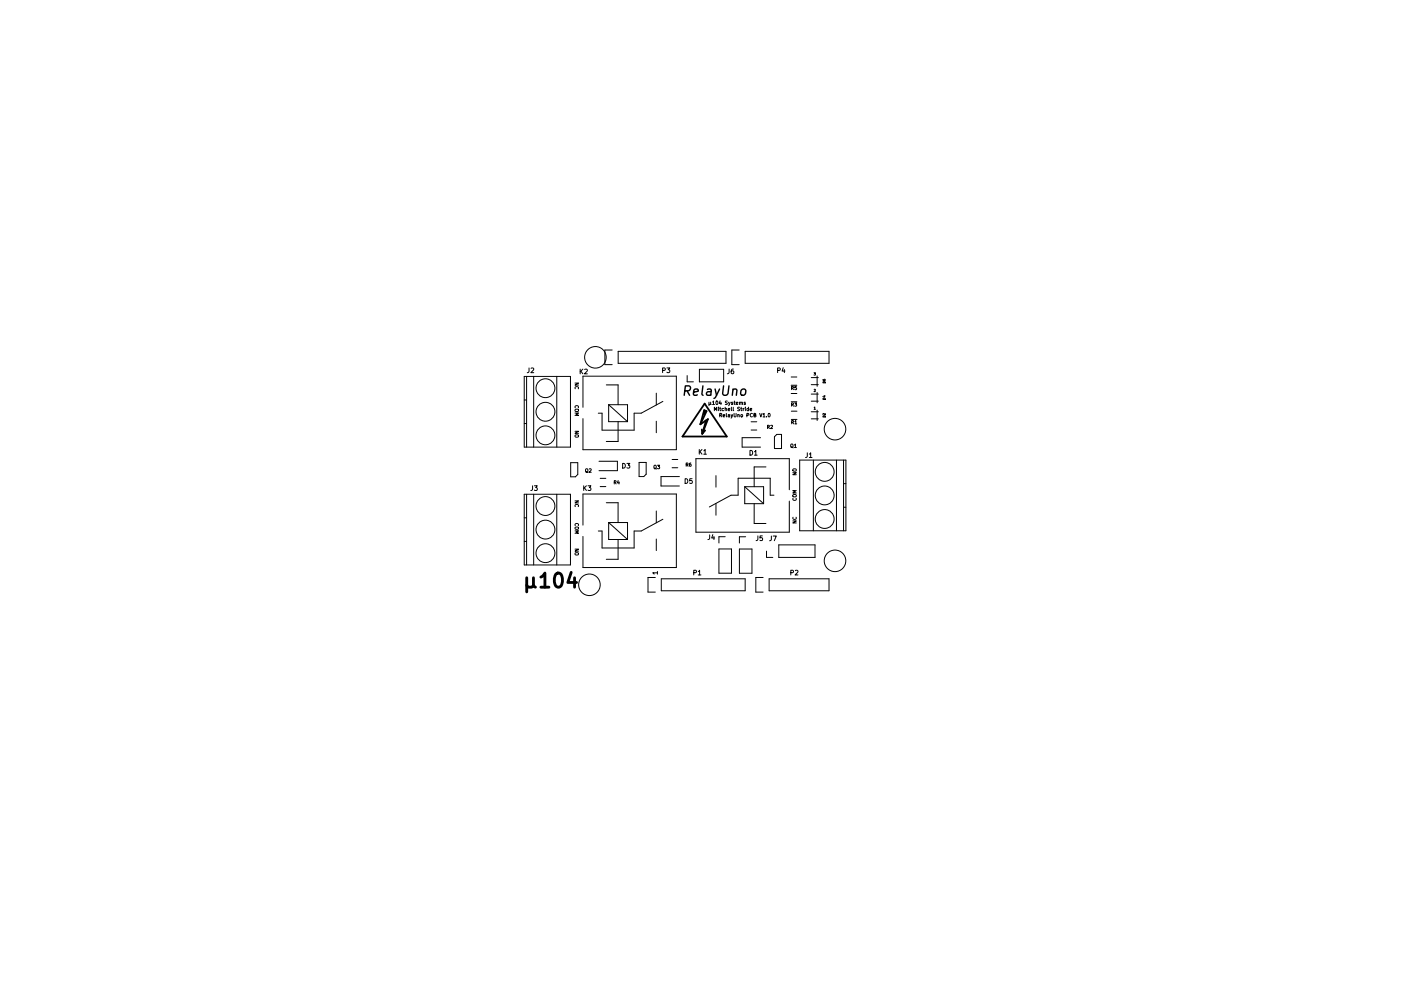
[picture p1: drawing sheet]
<svg xmlns="http://www.w3.org/2000/svg" width="297mm" height="210mm" viewBox="0 0 297 210" stroke-linecap="round" stroke-linejoin="round" font-family="sans-serif">
<path d="M111.7 122.6v3M113.1 124.2l.4 .4M113.1 122.6v1.6l-.1 .2-.9 .2-.4-.4M114.7 122.4l.8-.8v3M114.7 124.6h1.7M117.8 121.9a.72 .72 0 0 1 .8-.3 .72 .72 0 0 1 .5 .6 1.76 1.76 0 0 1-.6 2.4 .77 .77 0 0 1-.8-.6 2.56 2.56 0 0 1 .1-2.1zM121.1 121.4l-.7 2.2h1.8M121.8 122.6v2" fill="none" stroke="#000" stroke-width=".6"/>
<g fill="none" stroke="#000" stroke-width=".21">
<path d="M111.1 79.9h9.8v15h-9.8zM111.6 79.9v15M112.2 78.1l-.1 .8-.3 .2M112.6 78.2l.4-.1 .2 .3-.7 .7h.7M113.1 79.9v15M118 79.9v15M123 78.3v1M123.2 78.7l.4 .6M123.6 78.3l-.6 .6M124 78.4l.3-.1 .2 .3-.6 .7h.6M129.8 74.3h-1.6v3.1h1.6M131.1 74.5h22.8v2.6h-22.8z"/>
<path d="M140.5 78.6l.5-.1v-.3l-.5-.1v1M141.4 78.1h.6l-.3 .3 .3 .1v.5h-.6M145.7 79.7v1.3h1.3M148.3 78.4h5.1v2.6h-5.1zM154.6 78.3l-.1 .9-.3 .1M155.5 78.3l-.4 .2-.1 .6 .2 .2 .3-.1v-.5h-.3l-.2 .2M156.7 74.3h-1.5v3.1h1.5M158 74.5h17.8v2.6h-17.8zM164.9 78.6l.4-.1 .1-.3-.5-.1v1M166.1 78l-.3 .7h.6M166.3 78.4v.7M167.7 80h1.2"/>
<path d="M172.6 79.1h.3l-.2 .2 .2 .2h-.3M173.2 79.8v2.2M111.1 89.9h.5M111.1 84.9h.5M121 98.2h1.5v2.5l-.5 .5h-1zM121.9 87.6h.8l-.6 .3 .6 .2h-.8M121.9 81.3h.8l-.8 .4h.8M121.9 91.5h.8l-.8 .4h.8M121.9 92.4l.7-.1 .1 .3-.3 .2-.4-.1zM122 86.5a.33 .33 0 0 1 .3-.4 .33 .33 0 0 1 .3 .4M122 82.5a.33 .33 0 0 1 .3-.5 .33 .33 0 0 1 .3 .5M122 86.8h.6v.4l-.6 .1-.1-.2z"/>
<path d="M123.6 86.4v-6.6h19.8v15.6h-19.8v-6.6M124.9 99.5h.3l.2 .2-.5 .5h.5M127 97.9h3.9v2h-3.9M128.5 81.7h2.5v4.2M129 85.9v3.6h4M129 85.9l4 3.6M129 85.9h4v3.6M131 89.5v4.2h-2.5M132 98.3a.51 .51 0 0 1 .6 .5 .51 .51 0 0 1-.6 .5zM132.9 98.3h.6l-.3 .4 .3 .1v.4h-.6M135.5 98.1h1.5v2.5l-.5 .5h-1zM138.8 99.3l.4 .2"/>
<path d="M139.1 83.4v2.5M139.1 89.4v2.4M139.4 98.7h.5l-.3 .3 .2 .1v.3h-.4M140.5 85.2l-4.6 2.5h-1.5v3.6h-6.8v-3.6h-.8M142.5 99.2h1.2M142.5 97.5h1.2M145.5 98.6h.3v-.3l-.3-.1v.7M145.6 98.6l.3 .3M146.5 98.2l-.3 .2-.1 .4 .2 .1h.2v-.4l-.4 .1M148.3 95.4v1M148.4 95.8l.4 .6M148.8 95.4l-.5 .5"/>
<path d="M149.2 95.7l.3-.3v1M149.2 96.4h.6M150.3 85.3v.8M150.7 85.7l.1 .1M150.7 85.3l-.1 .5-.3-.1M151.1 85.3l.2-.2v.7M151.1 85.8h.4M151.5 87.1v-.7l.2 .5 .3-.5v.7M151.9 85.1h.1a.34 .34 0 0 1 .2 .4 .34 .34 0 0 1-.3 .3zM152.3 86.4v.1M152.3 86.6v.5M152.6 86.6h.3"/>
<path d="M152.6 88.1h.4v-.3l-.4-.1v.8M152.7 85l-.2 .6h.5M152.7 86.4v.6l.2 .1M152.8 88.1l.2 .4M152.9 85.3v.5M153.3 88.2l.4-.1-.1-.1-.3 .1 .1 .3h.2M153.4 86.7l-.3 .1v.3h.3M153.7 86.7h.3l.1 .4M153.7 86.4v.7M154 87.7l.1 .8M154.2 85.1l-.4 .1v.2l.4 .3-.4 .1M154.4 86.9l.3-.1v-.1h-.3v.4h.3"/>
<path d="M154.4 88h.3v.5M154.5 85.3l.1 .5M154.7 88.1l-.3 .2 .1 .2 .2-.1M154.8 85.3l-.3 .8M155 88l.2 .5M155.1 86.4l.1 .7M155.4 85.4h-.3l.3 .2v.2h-.3M155.4 88l-.4 .7M155.5 86.4l.1 .7M155.6 85.3h.3M155.6 87.7v.6l.2 .2 .3-.2v-.6M155.7 85.1v.6l.2 .1"/>
<path d="M156.1 85.6l.4-.1-.1-.1h-.3v.4h.3M156.4 88h.3v.5M156.4 88v.5M156.8 85.4h.3v.4M156.8 85.3v.5M156.8 86.4l-.4 .1v.2l.4 .3-.4 .1M157 86.6h.3M157.1 85.4h.3v.4M157.1 88h.3v.4h-.3zM157.1 86.4v.6l.2 .1M157.6 86.6v.5M157.8 86.6l-.2 .2"/>
<path d="M158 85.4h-.3l.3 .2v.2h-.3M158 86.4v.1M158 86.6v.5M158.4 88.1h.3v-.3l-.3-.1v.8M158.7 86.7l-.3 .1v.3h.3M158.7 86.4v.7M159 95.6a.51 .51 0 0 1 .6 .5 .51 .51 0 0 1-.6 .5zM159 86.9l.4-.1v-.1h-.4l.1 .4h.3M159.2 89.5h1.2M159.2 91.2h1.2M159.5 87.8a.33 .33 0 0 0-.4 .3 .33 .33 0 0 0 .4 .3M159.9 88.1l.3-.1v-.2l-.3-.1v.8h.2l.2-.3-.2-.1"/>
<path d="M160 95.9l.2-.3v1M160 96.6h.5M161.1 87.7l.2 .8 .3-.8M161.2 92.9h-3.9v2h3.9M161.8 87.9l.2-.2v.8M161.8 88.5h.4M162.4 99.1h-2.5v4.2M162.5 88.4v.1M162.7 90.6h.4v-.3l-.4-.1v.7M162.9 90.6l.2 .3M162.9 87.8l.1-.1a.34 .34 0 0 1 .3 .4 .34 .34 0 0 1-.4 .3zM163.4 90.3l.3-.1 .1 .2-.4 .5h.4"/>
<path d="M164.7 92.2h1v3h-1.5v-2.5zM167.7 83.5h1.2M167.7 85.2h1.2M167.7 81.7h1.2M167.8 87.2h1.2M167.8 89h1.2M167.8 94.8l.4 .2M167.8 85.8h.4v-.3h-.4v.7M167.8 82.3h.4v-.3h-.4v.7M167.9 89.6h.3v-.3l-.3-.1v.7M168 85.8l.2 .4M168 82.3l.2 .4"/>
<path d="M168 89.6l.3 .3M168.2 99.5h.5l.1 .4h-.6l-.1-.1zM168.4 94.4l.2-.2v.8M168.4 95h.5M168.5 85.5h.4l-.2 .2 .2 .1v.3h-.4M168.5 89.4l.2-.2v.7M168.5 89.9h.4M168.9 82h-.4v.3h.3l.1 .3h-.4M169.5 97.6h9.8v15h-9.8zM171.2 96.1l-.1 .8-.3 .2M171.6 96.4l.3-.3v1M171.6 97.1h.6"/>
<path d="M172 87.4h1.5M172 88.9h1.5M172 83.6h1.5M172 85.1h1.5M172 80.1h1.5M172 81.6h1.5M172.4 97.6v15M172.6 86.5l.1-.2v.5M172.6 82.6l.3 .1-.3 .4h.3M172.6 86.8h.3M173.2 83.3v2.2M173.2 87v2.2"/>
<path d="M174.5 80.5l.1 .2 .3 .1v-.3h-.2l.1 .3M174.5 88.3v-.1a.26 .26 0 0 1 .3 0 .26 .26 0 0 1 .2 .3h-.5zM174.5 84.5a.26 .26 0 0 1 .3 0 .26 .26 0 0 1 .2 .2h-.5zM174.5 81a.26 .26 0 0 1 .3 0 .26 .26 0 0 1 .2 .2h-.5zM174.6 84h.4M174.8 83.9v.4l-.3-.2M175 87.7v.3l-.4-.3-.1 .3M177.3 97.6v15M178.8 97.6v15M111.1 104.9h9.8v15h-9.8zM111.1 114.9h.5M111.1 109.9h.5"/>
<path d="M111.6 104.9v15M112.9 103.1v.8l-.4 .2M113.1 104.9v15M113.3 103.1h.6l-.3 .3 .3 .1v.5h-.6M118 104.9v15M121.9 106.3h.8l-.8 .4h.8M121.9 112.6h.8l-.6 .3 .6 .2h-.8M121.9 116.5h.8l-.8 .4h.8M122 107.5a.33 .33 0 0 1 .3-.5 .33 .33 0 0 1 .3 .5M122 111.5a.33 .33 0 0 1 .3-.4 .33 .33 0 0 1 .3 .4M122 111.8h.6v.4l-.6 .1-.1-.2zM122 117.3h.6v.3l-.6 .1-.1-.1z"/>
<path d="M123.6 111.4v-6.6h19.8v15.6h-19.8v-6.6M123.8 103.1v1M123.9 103.5l.4 .6M124.3 100l.4 .3M124.3 103.1l-.5 .5M124.7 103.1h.6l-.3 .3 .2 .1v.5h-.5M127.2 103.2h1.2M127.2 101.5h1.2M128.5 106.7h2.5v4.2M129 110.9v3.6h4M129 110.9h4v3.6M129 110.9l4 3.6"/>
<path d="M130.2 102.3h.4v-.3h-.4v.7M130.4 102.3l.2 .4M131 114.5v4.2h-2.5M131.1 101.9l-.2 .5h.4M131.2 102.2v.5M139.1 108.4v2.5M139.1 114.4v2.4M140.5 110.2l-4.6 2.5h-1.5v3.6h-6.8v-3.6h-.8M144 101.1h-3.9v2h3.9M145.3 101.6a.51 .51 0 0 1 .5 .5 .51 .51 0 0 1-.5 .5zM146.7 101.6h-.4l-.1 .4h.5v.5h-.5M150.5 113.5l-.1 .8-.3 .2"/>
<path d="M151.1 113.4l-.2 .7h.6M151.4 113.8v.7M151.8 100.9v2.5M151.8 106.8v2.5M152.4 116.5h2.7v5.1h-2.7zM153.8 113.9h-1.4v1.3M156.8 116.5h2.6v5.1h-2.6zM157.9 103.3h4v3.6M157.9 103.3l4 3.6M157.9 103.3v3.6h4M158.1 113.9h-1.3v1.3M159.9 106.9v4.2h2.5"/>
<path d="M160.7 113.7l-.1 .9-.3 .1M161.6 113.7h-.4l-.1 .5 .5-.1v.5h-.5M162.5 116.9v1.4h1.3M163.5 113.7v.9l-.3 .1M163.9 113.7h.7l-.4 1M164.1 105.1h-.8v-3.6h-6.8v3.6h-1.5l-4.6 2.5M165.1 115.6h7.7v2.7h-7.7zM167.3 103.9v-6.6h-19.8v15.6h19.8v-6.6M168.1 110.5h.7l-.7 .5h.7M168.1 100.3h.7l-.7 .4h.7M168.2 109.7a.33 .33 0 0 0 .3 .5 .33 .33 0 0 0 .3-.5M168.2 105.7a.33 .33 0 0 0 .3 .5 .33 .33 0 0 0 .3-.5"/>
<path d="M168.2 105h.5l.1 .3-.6 .1-.1-.2zM168.8 104.1h-.7l.5 .2-.5 .3h.7M178.8 102.6h.5M178.8 107.6h.5M138.9 122.5h-1.5v3.1h1.5M139.4 121.5h-1l.3 .3M139.4 121.2v.6M140.2 122.8h17.8v2.5h-17.8zM147.1 121.5h.5v-.4l-.5-.1v1M148 121.3l.3-.3v1M148 122h.6M161.8 122.5h-1.6v3.1h1.6"/>
<path d="M163.1 122.8h12.7v2.5h-12.7zM167.7 121.5h.4l.1-.4-.5-.1v1M168.6 121.1l.4-.1 .2 .3-.6 .7h.6"/>
<circle cx="126.2" cy="75.8" r="2.29"/>
<circle cx="115.6" cy="92.4" r="2"/>
<circle cx="115.6" cy="82.4" r="2"/>
<circle cx="115.6" cy="87.4" r="2"/>
<circle cx="124.4" cy="99.8" r=".36"/>
<circle cx="138.9" cy="99.1" r=".36"/>
<circle cx="167.9" cy="94.6" r=".36"/>
<circle cx="177" cy="91.1" r="2.29"/>
<circle cx="115.6" cy="117.4" r="2"/>
<circle cx="115.6" cy="112.4" r="2"/>
<circle cx="115.6" cy="107.4" r="2"/>
<circle cx="174.8" cy="100.1" r="2"/>
<circle cx="174.8" cy="110.1" r="2"/>
<circle cx="174.8" cy="105.1" r="2"/>
<circle cx="177" cy="119" r="2.29"/>
<circle cx="125" cy="124.1" r="2.29"/>
</g>
<path d="M145.2 82.9h.7l.4-.2a.51 .51 0 0 0-.2-.8h-.8l-.2 2M145.7 82.9l.5 1M147.1 83.2l.9-.2v-.4h-.8l-.2 1 .3 .3 .5-.1M149 81.9l-.2 1.7 .3 .3M150 82.6h.7v1.3M150.8 83l-.7 .1a.4 .4 0 0 0-.3 .4 .4 .4 0 0 0 .2 .4l.7-.1M151.6 82.5l.3 1.4M152.6 82.5l-.9 1.8-.3 .2M153.4 81.9l-.2 1.6 .2 .3a.66 .66 0 0 0 1-.3l.2-1.6M155.4 82.7l.3-.2 .5 .1-.1 1.3M155.4 82.5l-.1 1.4M157.2 82.7l.1-.1a.5 .5 0 0 1 .8 .3v.6l-.3 .3a.5 .5 0 0 1-.8-.3z" fill="none" stroke="#000" stroke-width=".3"/>
<path d="M148.5 90l1.2-.8-.8 2.8M148.8 91.1l.1 .9M149.3 87l.5 .2-1.3 2.8zM149.4 85.6l4.7 7h-9.4zM149.5 87.2l-.3 .7M149.5 89.3l.6-.4-1.2 3.1M149.5 91.3l-.6 .7" fill="none" stroke="#000" stroke-width=".38"/>
</svg>
